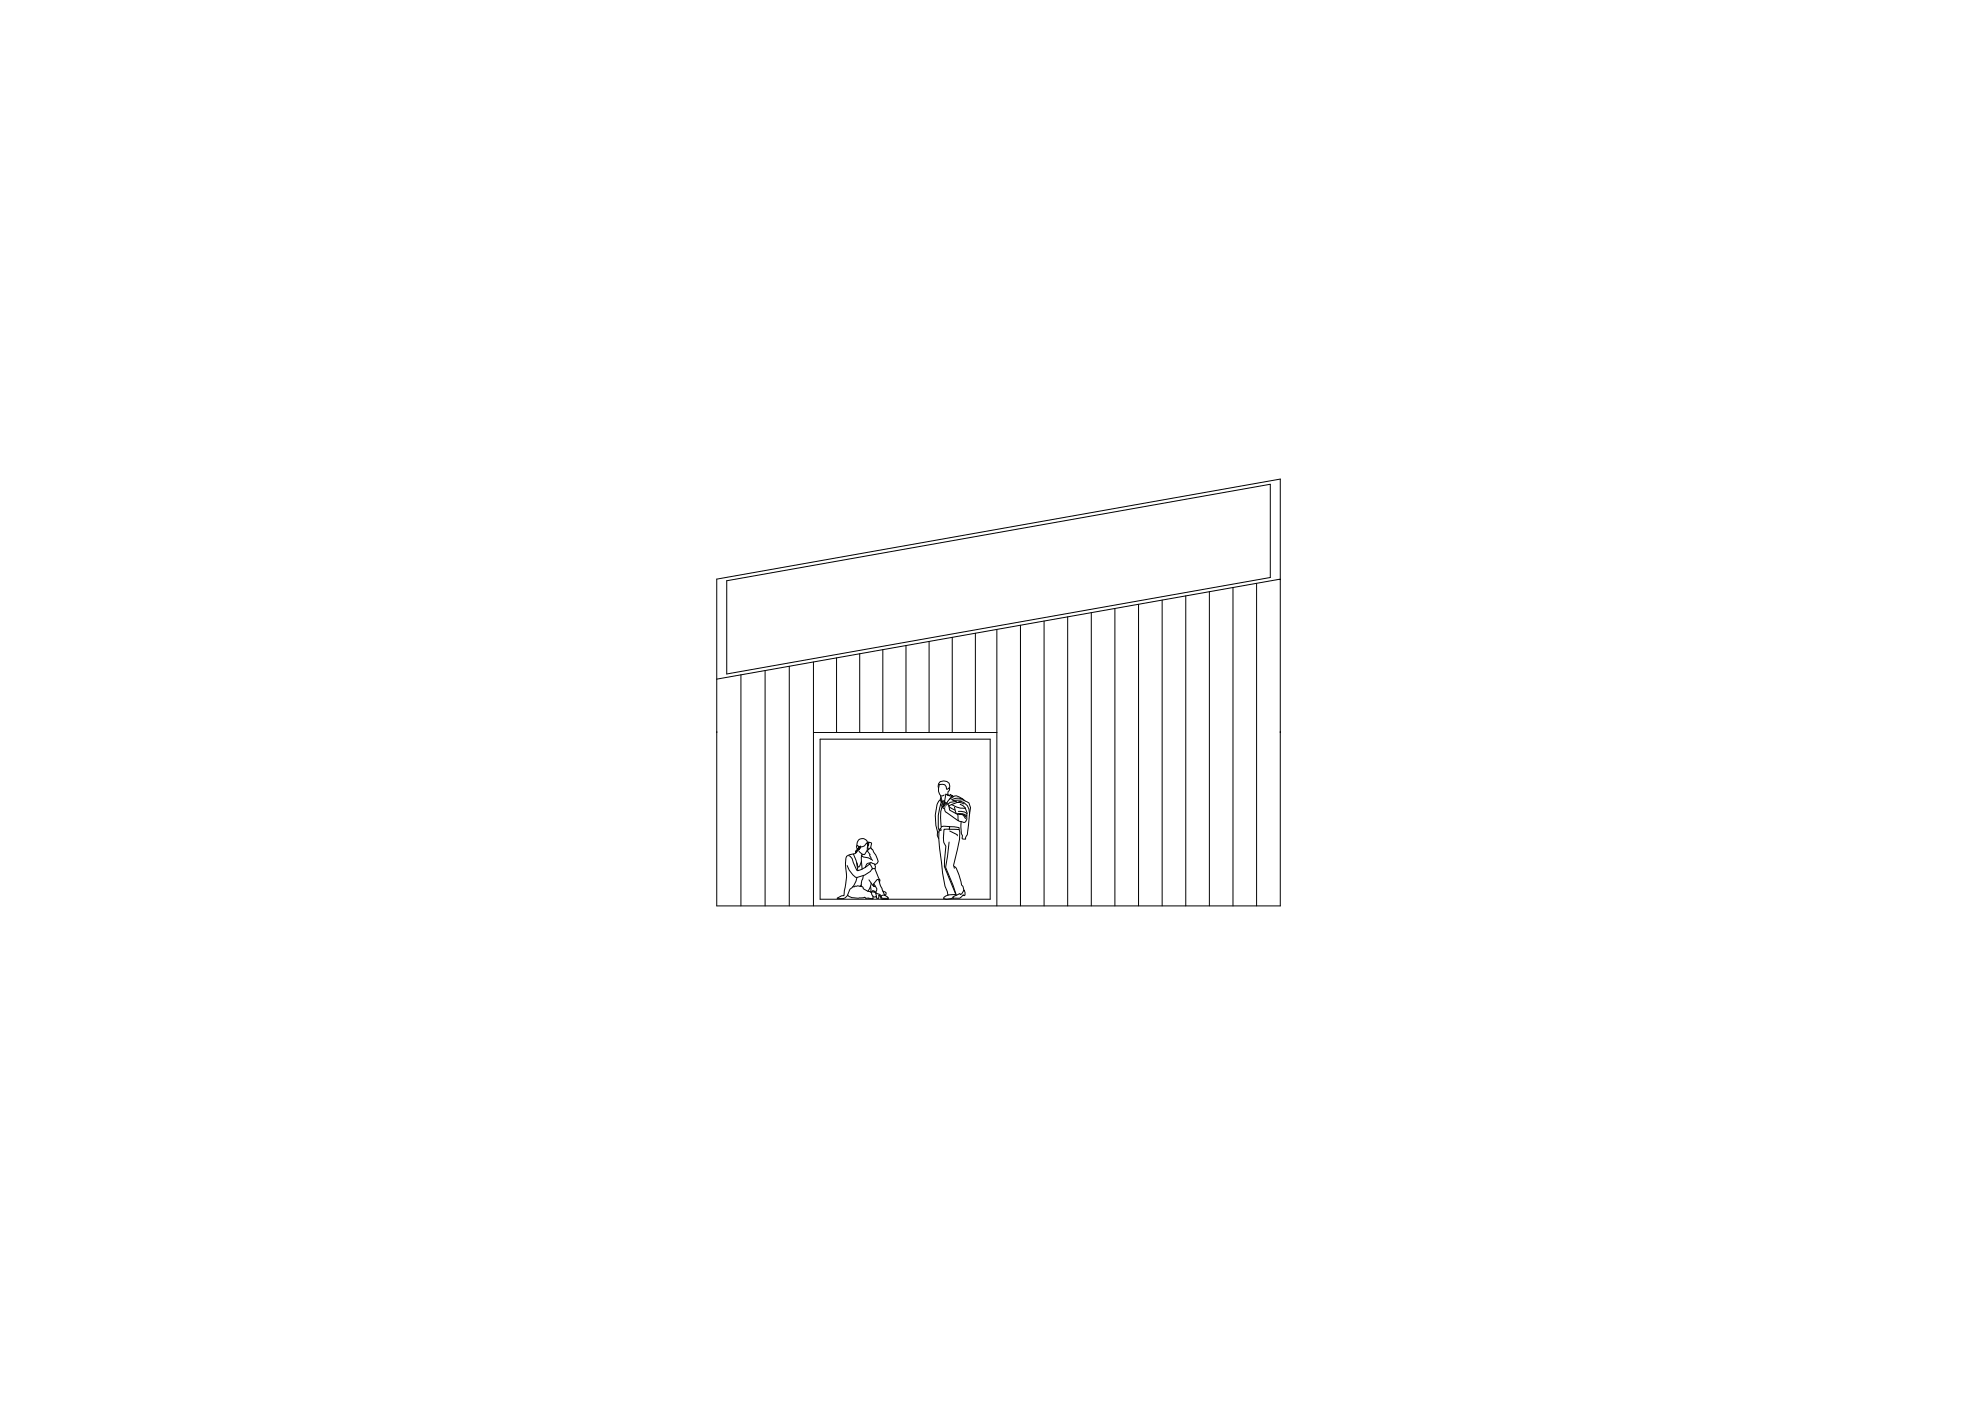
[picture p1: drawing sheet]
<svg xmlns="http://www.w3.org/2000/svg" width="594mm" height="420mm" viewBox="0 0 594 420" stroke-linecap="round" stroke-linejoin="round" font-family="sans-serif">
<!-- layer: prospetto 1 -->
<g fill="none" stroke="#000" stroke-width=".3">
<path d="M217.9 174.2l163-29v28l-163 28.9zM348.5 180v91.7M355.6 178.7v93M362.7 177.4v94.3M369.8 176.2v95.5M376.8 174.9v96.8M383.9 173.8v-30.1l-169 30v98h169v-52M236.7 199.8v71.9M306 187.5v84.2M313.1 186.3v85.4M320.2 185v86.7M327.3 183.7v88"/>
<path d="M334.3 182.5v89.2M341.4 181.2v90.5M214.9 203.7l169-30v46M214.9 219.7h.1M222.2 202.4v69.3M229.4 201.1v70.6M383.9 219.7h.1M245.9 221.7h51v48h-51zM281.4 236.3v-1.2a1.84 1.84 0 0 1 2-.9 1.84 1.84 0 0 1 1.4 1.6l-.1 .7M281.9 239.9l-.4 .4a12.6 12.6 0 0 0-.3 9.2l.3 .1M282.1 238.7l.5 1.7M282.2 239.1l-.2 .8 .7 .5 .5-.3"/>
<path d="M283.1 238.4l-.9 .3a3.1 3.1 0 0 1-.5-3.4h1.6l.5 .6 .1 .8 .7-.4 .2 .3-.5 .8-.2 1M284.2 238.5l.2-.2 .3 .3 .4-.4 .3 .5M284.7 239.7l1.6-1a4.8 4.8 0 0 1 3.3 1.6l1 .5 .4 1.4-.3 2.2M285.5 238.7l.5 .2M288.6 239.5l-2.1-.1-1.1 .4M254.5 256.6l1.1 .9 1.3 3.5 .3 .1a8.4 8.4 0 0 0 3.5-1.9l.5 .3 .4 1.1a6.1 6.1 0 0 1-5 2.5l-1.9-2.2-.6-1.3M257.1 254.6l-.5 1 .2 .1-.2-.2 .5-.2M257.2 254.7v.4a1.43 1.43 0 0 1-1.3 1M257.4 254.7a.75 .75 0 0 1-.4-1.2l.6 .5-.2 .7 .1 .3-.1-.5 .6-.8-.3 1.1 .5-.8a1.82 1.82 0 0 0 1.8-1.2l.2 1.1a2.75 2.75 0 0 1-1 2.4l-.6-.1-1-1M258.3 258.3a1.8 1.8 0 0 1-1 1.7l-.4-1.3M258.5 256.2l-.2 .4M260.2 252.8a1.65 1.65 0 0 0-2-1.3 1.65 1.65 0 0 0-1.2 2.1"/>
<path d="M260.2 252.7v-.2l1.1 .3-.1 1.5M260.5 253.3v-.2a1.37 1.37 0 0 0 0 1.6M260.7 252.7l-.5 .1 .2 .8M260.7 259.2l.5-.5 1.1 .4 .2 1.3-.9 .1M261 258.8a1.34 1.34 0 0 0-1.5 1.3M261.4 257.7l-1-.4-1.5-.3-.5-.5 .1 4.2M261.7 258l-.9-1.4 .1-.3-.8-1.1 .8-.9h.3l.6 .7 .8 1.5 .8 1.9-.4 .6-.7 .3M281.2 249.5l-.1 1.1 .3 .8M281.5 251.3l1.2 10.6 .7 3.9 .7 1.6 .2 1.1 2.4-.2M282 248.5l-.4 .7-.1 2.2M282.1 241.4l.3 .1M282.2 247.9a12.1 12.1 0 0 1 .6-7l.4-.1v-.4l-.6 .2-.4-.4 .1 .5a16.4 16.4 0 0 0-.7 8.2l.6-.6 .1-.4h2.4"/>
<path d="M282.3 240.7l.5 .2M282.4 248.9l-.6 .2M282.7 242.1l.6 .4 .2 1 3.8 2.6M282.9 241.6l-.2 .4 .7 .1M283.4 240.8l-.2 .3M283.4 240.8l.5 .1 .2-.5 1.6-1.8-.7 .1-1.3-.6-.3 2.8M283.9 241.5l-.6-.4-.3 .2-.1 .3 .6 .1M283.9 240.9a2.02 2.02 0 0 1 .9 2l2 1.1M284.6 248.7h-1.5a6.1 6.1 0 0 0 .6 5.1l-.5 6.1 3.3 8.1M284.6 241.6l2.1-.8a2.63 2.63 0 0 1 3.9 1.8l.2 1.4-.3 3.2-.4 3.2-.5 .8v.5l-1.1-.3 .1-.8a9.3 9.3 0 0 1-.4-4.2M284.6 241.9l1.8 1M284.6 252.5l-1 7.6 2.2 5.3 1 3.1"/>
<path d="M284.8 249.2l2.3 1.1v.4M285.4 241.3a7.2 7.2 0 0 0 4.1 1.1l.5 1.3-.1 1a1.65 1.65 0 0 1-.8 2l-1.7-.5-.3-2.2 .6 .2a1.52 1.52 0 0 1 1.8 1.3M285.7 240.1l3-.3 .6 .4M286.2 259.8l.6 .5 .8 2 1.4 4.6M286.2 242.1l.6 1.9 .3 .2M286.9 240.3l-2 .3-.6 .6M287 240.7h.8l1.3 .4M287.4 244.1a2.71 2.71 0 0 1 2.5 .6M287.4 243.3l1.8 .2 .8 .5M287.5 248.8l-2.9-.1 .2-.5-.1-.3 2.9 .3a11.4 11.4 0 0 1-.5 6.6l-1.1 4.7 .2 .9M287.5 244.2l1.8 .3 .4 .6M287.9 241.2l.8 .3 .9 .9"/>
<path d="M243.9 271.7v-52h55v52M255.7 265.9l1.5-.3 1.4 .3 .3 .6 2.3 1 .6 1.2v.7h-2.1l-.4-.3-1.3 .2a4.8 4.8 0 0 1-3.8-.8M257.3 261.1a11.9 11.9 0 0 0-1.4-5l-.5 .1a1.79 1.79 0 0 0-1.7 1.1l-.2 1.7a16.8 16.8 0 0 1-.3 8.1l-.1 1.5-.7 .1-1.3 .7 .1 .1h1.7l.6-.2 .6-.7 .8-1.9a4.8 4.8 0 0 0 2.1-3.6M258.3 265.4l-.4 .4M258.9 262.6l-.6 2.2v1.1M260.6 263.9l1.4 1.9 .5-.1M261.1 265.8v1.7M261.2 267.6h1.5M261.3 264.9l-.3 1-.7 1.4M262.3 260.5l1.6 3.4-.1 .8M262.7 267.8l.2 1.6h.6l.1-.9 1 1.2h1.7l.1-.3M262.7 267.5l-.6-.1 .1-.2-.5-.1-.3 .4"/>
<path d="M262.8 268.8l-.5 .2-.5-.1M263.5 263.8l.5 1.8 1.3 2.9 .8 .4 .3 .5h-1.7l-.9-1.2-1-.3 .1-1.4-.9-1.5M263.9 263.9l-.8-.2-1.2 1.5v.5M264.8 267.2l.9 .5v.5l-.2 .2-1.3 .3M284.3 268.5l-1.3 .6v.4l.9 .2 1.8-.4M285.7 269l2.1-1 .3 .3 .3-.3 .7-1.1 .3 .8v.7l-.3 .2-.2-.3-1.1 1.1h-2z"/>
</g>
<!-- layer: 0 -->
<path d="M243.9 198.5v21.2M250.9 197.3v22.4M257.8 196.1v23.6M264.7 194.8v24.9M271.7 193.6v26.1M278.6 192.4v27.3M285.6 191.1v28.6M292.5 189.9v29.8M298.9 188.8v30.9" fill="none" stroke="#000" stroke-width=".3"/>
</svg>
